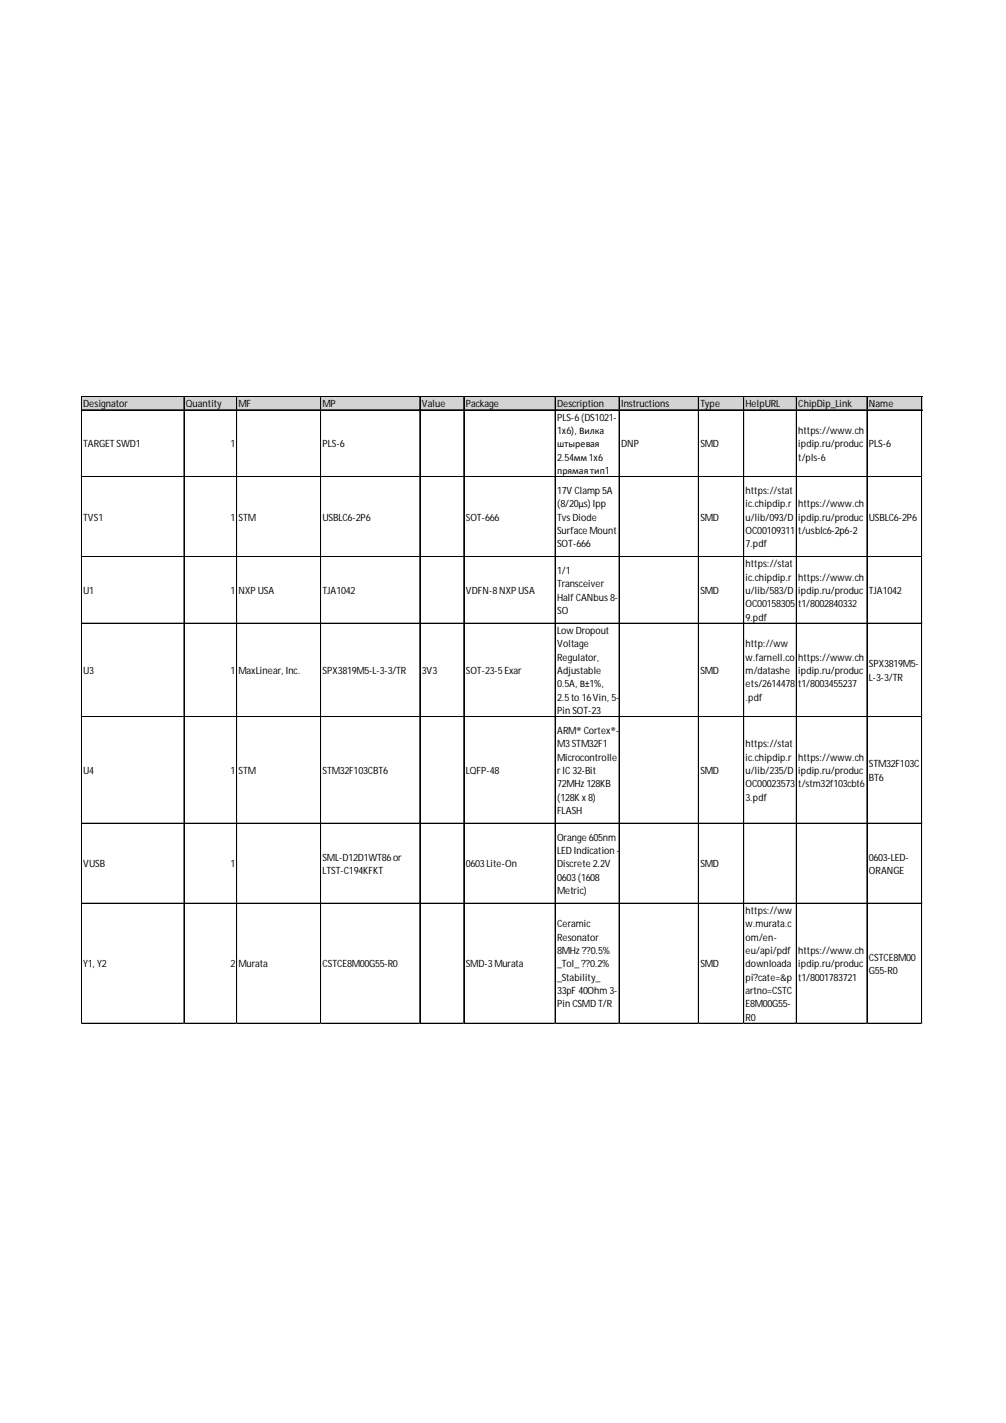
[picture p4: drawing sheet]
<svg xmlns="http://www.w3.org/2000/svg" width="210mm" height="297mm" viewBox="0 0 210 297" stroke-linecap="round" stroke-linejoin="round" font-family="sans-serif">
<defs><g id="words">
<g font-size="2.1">
<text x="17.4" y="85">Designator</text>
<text x="38.8" y="85">Quantity</text>
<text x="49.8" y="85">MF</text>
<text x="67.3" y="85">MP</text>
<text x="88" y="85">Value</text>
<text x="97.2" y="85">Package</text>
<text x="116.2" y="85">Description</text>
<text x="116.2" y="87.8">PLS-6(DS1021-</text>
<text x="129.6" y="85">Instructions</text>
<text x="146.1" y="85">Type</text>
<text x="155.6" y="85">HelpURL</text>
<text x="166.6" y="85">ChipDip_Link</text>
<text x="181.3" y="85">Name</text>
<text x="17.4" y="93.4">TARGET SWD1</text>
<text x="48.1" y="93.4">1</text>
<text x="67.3" y="93.4">PLS-6</text>
<text x="116.2" y="90.6">1x6), Вилка</text>
<text x="116.2" y="93.4">штыревая</text>
<text x="129.6" y="93.4">DNP</text>
<text x="146.1" y="93.4">SMD</text>
<text x="166.6" y="90.6">https://www.ch</text>
<text x="166.6" y="93.4">ipdip.ru/produc</text>
<text x="181.3" y="93.4">PLS-6</text>
<text x="116.2" y="96.2">2.54мм 1x6</text>
<text x="116.2" y="98.9">прямая тип1</text>
<text x="166.6" y="96.2">t/pls-6</text>
<text x="116.2" y="103.1">17V Clamp 5A</text>
<text x="116.2" y="105.9">(8/20µs) Ipp</text>
<text x="155.6" y="103.1">https://stat</text>
<text x="155.6" y="105.9">ic.chipdip.r</text>
<text x="166.6" y="105.9">https://www.ch</text>
<text x="17.4" y="108.7">TVS1</text>
<text x="48.1" y="108.7">1</text>
<text x="49.8" y="108.7">STM</text>
<text x="67.3" y="108.7">USBLC6-2P6</text>
<text x="97.2" y="108.7">SOT-666</text>
<text x="116.2" y="108.7">Tvs Diode</text>
<text x="116.2" y="111.5">Surface Mount</text>
<text x="146.1" y="108.7">SMD</text>
<text x="155.6" y="108.7">u/lib/093/D</text>
<text x="155.6" y="111.5">OC00109311</text>
<text x="166.6" y="108.7">ipdip.ru/produc</text>
<text x="166.6" y="111.5">t/usblc6-2p6-2</text>
<text x="181.3" y="108.7">USBLC6-2P6</text>
<text x="116.2" y="114.3">SOT-666</text>
<text x="116.2" y="119.8">1/1</text>
<text x="155.6" y="114.3">7.pdf</text>
<text x="155.6" y="118.4">https://stat</text>
<text x="17.4" y="124">U1</text>
<text x="48.1" y="124">1</text>
<text x="49.8" y="124">NXP USA</text>
<text x="67.3" y="124">TJA1042</text>
<text x="97.2" y="124">VDFN-8NXP USA</text>
<text x="116.2" y="122.6">Transceiver</text>
<text x="116.2" y="125.4">Half CANbus 8-</text>
<text x="146.1" y="124">SMD</text>
<text x="155.6" y="121.2">ic.chipdip.r</text>
<text x="155.6" y="124">u/lib/583/D</text>
<text x="166.6" y="121.2">https://www.ch</text>
<text x="166.6" y="124">ipdip.ru/produc</text>
<text x="181.3" y="124">TJA1042</text>
<text x="116.2" y="128.2">SO</text>
<text x="155.6" y="126.8">OC00158305</text>
<text x="155.6" y="129.6">9.pdf</text>
<text x="166.6" y="126.8">t1/8002840332</text>
<text x="116.2" y="132.3">Low Dropout</text>
<text x="116.2" y="135.1">Voltage</text>
<text x="116.2" y="137.9">Regulator,</text>
<text x="155.6" y="135.1">http://ww</text>
<text x="155.6" y="137.9">w.farnell.co</text>
<text x="166.6" y="137.9">https://www.ch</text>
<text x="17.4" y="140.7">U3</text>
<text x="48.1" y="140.7">1</text>
<text x="49.8" y="140.7">MaxLinear, Inc.</text>
<text x="67.3" y="140.7">SPX3819M5-L-3-3/TR</text>
<text x="88" y="140.7">3V3</text>
<text x="97.2" y="140.7">SOT-23-5Exar</text>
<text x="116.2" y="140.7">Adjustable</text>
<text x="116.2" y="143.5">0.5A, В±1%,</text>
<text x="146.1" y="140.7">SMD</text>
<text x="155.6" y="140.7">m/datashe</text>
<text x="155.6" y="143.5">ets/2614478</text>
<text x="166.6" y="140.7">ipdip.ru/produc</text>
<text x="166.6" y="143.5">t1/8003455237</text>
<text x="181.3" y="139.3">SPX3819M5-</text>
<text x="181.3" y="142.1">L-3-3/TR</text>
<text x="116.2" y="146.3">2.5to 16Vin, 5-</text>
<text x="116.2" y="149">Pin SOT-23</text>
<text x="155.6" y="146.3">.pdf</text>
<text x="116.2" y="153.2">ARM® Cortex®-</text>
<text x="17.4" y="161.6">U4</text>
<text x="48.1" y="161.6">1</text>
<text x="49.8" y="161.6">STM</text>
<text x="67.3" y="161.6">STM32F103CBT6</text>
<text x="97.2" y="161.6">LQFP-48</text>
<text x="116.2" y="156">M3STM32F1</text>
<text x="116.2" y="158.8">Microcontrolle</text>
<text x="116.2" y="161.6">r IC 32-Bit</text>
<text x="146.1" y="161.6">SMD</text>
<text x="155.6" y="156">https://stat</text>
<text x="155.6" y="158.8">ic.chipdip.r</text>
<text x="155.6" y="161.6">u/lib/235/D</text>
<text x="166.6" y="158.8">https://www.ch</text>
<text x="166.6" y="161.6">ipdip.ru/produc</text>
<text x="181.3" y="160.2">STM32F103C</text>
<text x="116.2" y="164.4">72MHz 128KB</text>
<text x="116.2" y="167.1">(128K x 8)</text>
<text x="155.6" y="164.4">OC00023573</text>
<text x="155.6" y="167.1">3.pdf</text>
<text x="166.6" y="164.4">t/stm32f103cbt6</text>
<text x="181.3" y="163">BT6</text>
<text x="116.2" y="169.9">FLASH</text>
<text x="67.3" y="179.7">SML-D12D1WT86or</text>
<text x="116.2" y="175.5">Orange 605nm</text>
<text x="116.2" y="178.3">LED Indication -</text>
<text x="181.3" y="179.7">0603-LED-</text>
<text x="17.4" y="181.1">VUSB</text>
<text x="48.1" y="181.1">1</text>
<text x="67.3" y="182.5">LTST-C194KFKT</text>
<text x="97.2" y="181.1">0603Lite-On</text>
<text x="116.2" y="181.1">Discrete 2.2V</text>
<text x="116.2" y="183.8">0603(1608</text>
<text x="146.1" y="181.1">SMD</text>
<text x="181.3" y="182.5">ORANGE</text>
<text x="116.2" y="186.6">Metric)</text>
<text x="155.6" y="190.8">https://ww</text>
<text x="116.2" y="193.6">Ceramic</text>
<text x="116.2" y="196.4">Resonator</text>
<text x="155.6" y="193.6">w.murata.c</text>
<text x="155.6" y="196.4">om/en-</text>
<text x="17.4" y="201.9">Y1, Y2</text>
<text x="48.1" y="201.9">2</text>
<text x="49.8" y="201.9">Murata</text>
<text x="67.3" y="201.9">CSTCE8M00G55-R0</text>
<text x="97.2" y="201.9">SMD-3Murata</text>
<text x="116.2" y="199.2">8MHz ??0.5%</text>
<text x="116.2" y="201.9">_Tol_??0.2%</text>
<text x="146.1" y="201.9">SMD</text>
<text x="155.6" y="199.2">eu/api/pdf</text>
<text x="155.6" y="201.9">downloada</text>
<text x="166.6" y="199.2">https://www.ch</text>
<text x="166.6" y="201.9">ipdip.ru/produc</text>
<text x="181.3" y="200.5">CSTCE8M00</text>
<text x="181.3" y="203.3">G55-R0</text>
<text x="116.2" y="204.7">_Stability_</text>
<text x="116.2" y="207.5">33pF 40Ohm 3-</text>
<text x="155.6" y="204.7">pi?cate=&amp;p</text>
<text x="155.6" y="207.5">artno=CSTC</text>
<text x="166.6" y="204.7">t1/8001783721</text>
<text x="116.2" y="210.3">Pin CSMD T/R</text>
<text x="155.6" y="210.3">E8M00G55-</text>
<text x="155.6" y="213.1">R0</text>
</g>
</g></defs>
<path d="M17.1 82.9h175.4v2.8h-175.4z" fill="#d3d3d3"/>
<g fill="none" stroke="#000" stroke-width=".21">
<path d="M17 82.8v130.9M17.1 82.8h175.3M17.1 85.5h175.3M17.1 85.6h175.3M17.1 99.5h175.3M38.4 82.9v130.8M38.5 82.9v130.8M49.4 82.9v130.8M66.9 82.9v130.8M67 82.9v130.8M87.6 82.9v130.8M87.7 82.9v130.8"/>
<path d="M96.8 82.9v130.8M115.8 82.9v130.8M115.9 82.9v130.8M129.2 82.9v130.8M145.7 82.9v130.8M145.8 82.9v130.8M155.2 82.9v130.8M166.1 82.9v130.8M166.2 82.9v130.8M180.9 82.9v130.8M181 82.9v130.8M192.3 82.9v130.8"/>
<path d="M192.4 82.9v130.8M17.1 116.2h175.3M17.1 130.1h175.3M17.1 130.2h175.3M17.1 149.6h175.3M17.1 171.8h175.3M17.1 171.9h175.3M17.1 188.5h175.3M17.1 188.6h175.3M17.1 213.6h175.3M17.1 213.7h175.3"/>
</g>
<path d="M17 213.7v.1" fill="none" stroke="#d4d4d4" stroke-width=".21"/>
<path d="M17 213.7l.1 .1z" fill="#d4d4d4"/>
<path d="M38.4 213.7v.1" fill="none" stroke="#d4d4d4" stroke-width=".21"/>
<path d="M38.4 213.7l.1 .1z" fill="#d4d4d4"/>
<path d="M49.4 213.7v.1" fill="none" stroke="#d4d4d4" stroke-width=".21"/>
<path d="M49.4 213.7l.1 .1z" fill="#d4d4d4"/>
<path d="M66.9 213.7v.1" fill="none" stroke="#d4d4d4" stroke-width=".21"/>
<path d="M66.9 213.7l.1 .1z" fill="#d4d4d4"/>
<path d="M87.6 213.7v.1" fill="none" stroke="#d4d4d4" stroke-width=".21"/>
<path d="M87.6 213.7l.1 .1z" fill="#d4d4d4"/>
<path d="M96.8 213.7v.1" fill="none" stroke="#d4d4d4" stroke-width=".21"/>
<path d="M96.8 213.7l.1 .1z" fill="#d4d4d4"/>
<path d="M115.8 213.7v.1" fill="none" stroke="#d4d4d4" stroke-width=".21"/>
<path d="M115.8 213.7l.2 .1z" fill="#d4d4d4"/>
<path d="M129.2 213.7v.1" fill="none" stroke="#d4d4d4" stroke-width=".21"/>
<path d="M129.2 213.7l.1 .1z" fill="#d4d4d4"/>
<path d="M145.7 213.7v.1" fill="none" stroke="#d4d4d4" stroke-width=".21"/>
<path d="M145.7 213.7l.1 .1z" fill="#d4d4d4"/>
<path d="M155.2 213.7v.1" fill="none" stroke="#d4d4d4" stroke-width=".21"/>
<path d="M155.2 213.7l.1 .1z" fill="#d4d4d4"/>
<path d="M166.1 213.7v.1" fill="none" stroke="#d4d4d4" stroke-width=".21"/>
<path d="M166.1 213.7l.2 .1z" fill="#d4d4d4"/>
<path d="M180.9 213.7v.1" fill="none" stroke="#d4d4d4" stroke-width=".21"/>
<path d="M180.9 213.7l.1 .1z" fill="#d4d4d4"/>
<path d="M192.3 213.7v.1" fill="none" stroke="#d4d4d4" stroke-width=".21"/>
<path d="M192.3 213.7l.1 .1z" fill="#d4d4d4"/>
<path d="M192.4 99.5h.1" fill="none" stroke="#d4d4d4" stroke-width=".21"/>
<path d="M192.4 99.5l.1 .1z" fill="#d4d4d4"/>
<path d="M192.4 116.2h.1" fill="none" stroke="#d4d4d4" stroke-width=".21"/>
<path d="M192.4 116.2l.1 .1z" fill="#d4d4d4"/>
<path d="M192.4 130.1h.1" fill="none" stroke="#d4d4d4" stroke-width=".21"/>
<path d="M192.4 130.1l.1 .1z" fill="#d4d4d4"/>
<path d="M192.4 149.6h.1" fill="none" stroke="#d4d4d4" stroke-width=".21"/>
<path d="M192.4 149.6l.1 .1z" fill="#d4d4d4"/>
<path d="M192.4 171.8h.1" fill="none" stroke="#d4d4d4" stroke-width=".21"/>
<path d="M192.4 171.8l.1 .2z" fill="#d4d4d4"/>
<path d="M192.4 188.5h.1" fill="none" stroke="#d4d4d4" stroke-width=".21"/>
<path d="M192.4 188.5l.1 .2z" fill="#d4d4d4"/>
<path d="M192.4 213.6h.1" fill="none" stroke="#d4d4d4" stroke-width=".21"/>
<path d="M192.4 213.6l.1 .1z" fill="#d4d4d4"/>
<use href="#words"/>
</svg>
